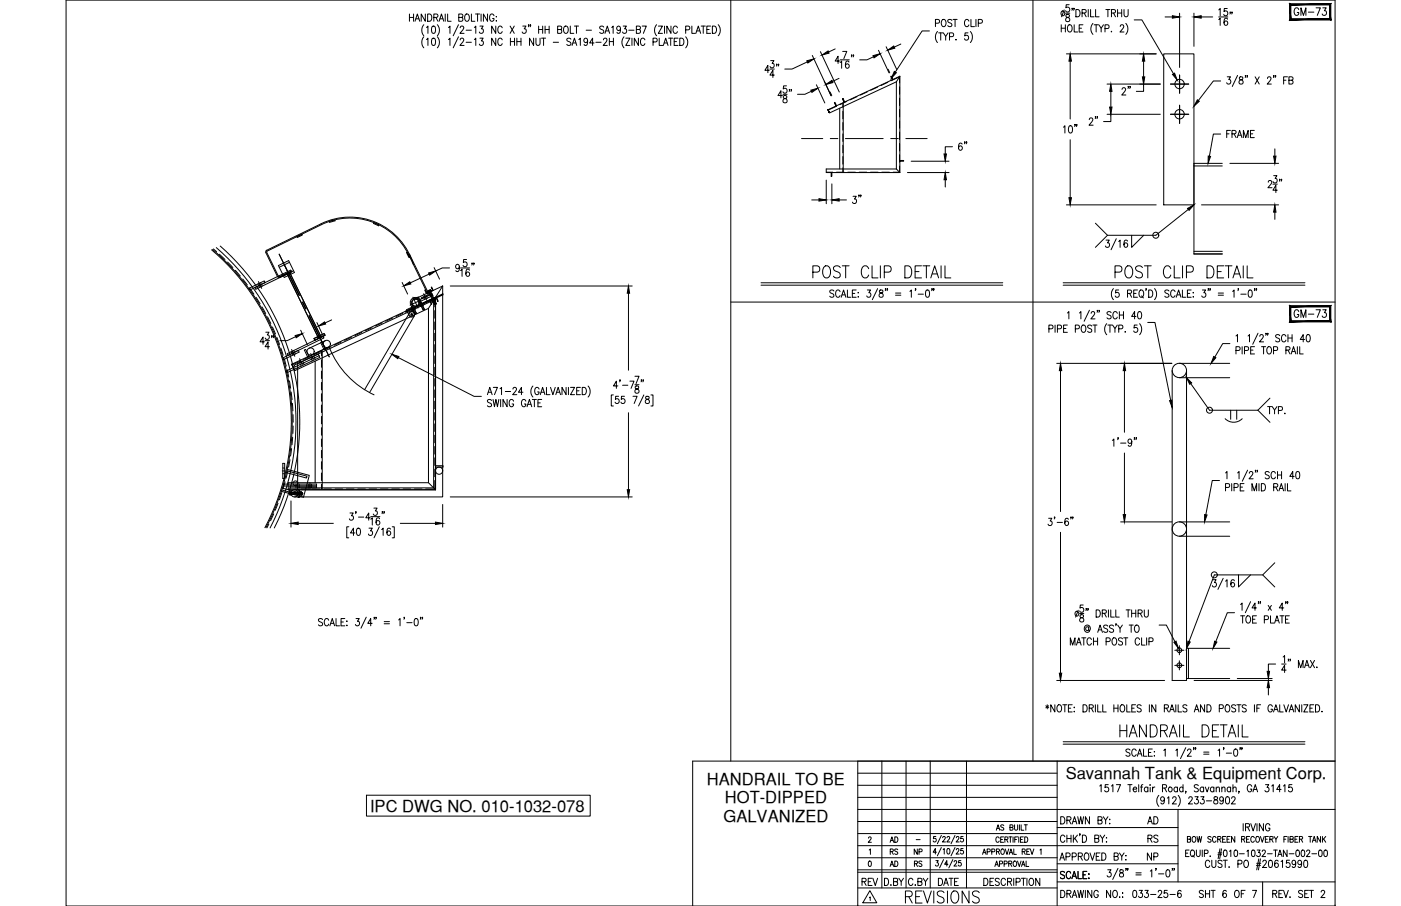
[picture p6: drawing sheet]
<svg xmlns="http://www.w3.org/2000/svg" width="432mm" height="279mm" viewBox="0 0 432 279" stroke-linecap="round" stroke-linejoin="round" font-family="sans-serif">
<defs><g id="words">
<g font-size="7.5">
<text x="344.3" y="228.6">HANDRAIL DETAIL</text>
<text x="278.3" y="279.8">REVISIONS</text>
</g>
<g font-size="7.1">
<text x="249.8" y="86.8">POST CLIP DETAIL</text>
<text x="342.9" y="86.8">POST CLIP DETAIL</text>
</g>
<g font-size="5.7">
<text x="397.9" y="6">GM-73</text>
<text x="349.6" y="30.7" transform="rotate(-90 349.6 30.7)">2&quot;</text>
<text x="339.4" y="39.9" transform="rotate(-90 339.4 39.9)">2&quot;</text>
<text x="299.2" y="47.6" transform="rotate(-90 299.2 47.6)">6&quot;</text>
<text x="377.1" y="43.7">FRAME</text>
<text x="261.8" y="63.9">3&quot;</text>
<text x="397.9" y="99.1">GM-73</text>
<text x="352.8" y="255.4">AD</text>
<text x="264.9" y="274.5">REV</text>
<text x="288.2" y="274.5">DATE</text>
</g>
<g font-size="5.3">
<text x="352.8" y="261.1">RS</text>
<text x="352.8" y="266.3">NP</text>
<text x="348.2" y="278">033-25-6</text>
<text x="368.7" y="278">SHT 6 OF 7</text>
</g>
<g font-size="5.1">
<text x="217.8" y="242.1">HANDRAIL TO BE</text>
<text x="328.5" y="240.3">Savannah Tank &amp; Equipment Corp.</text>
<text x="114" y="250.3">IPC DWG NO. 010-1032-078</text>
<text x="223.4" y="247.8">HOT-DIPPED</text>
<text x="223" y="253.3">GALVANIZED</text>
</g>
<g font-size="4.9">
<text x="273.4" y="261.1">AD</text>
<text x="273.4" y="268.5">AD</text>
<text x="280.8" y="268.5">RS</text>
</g>
<g font-size="4.4">
<text x="273.4" y="264.6">RS</text>
<text x="280.8" y="264.6">NP</text>
</g>
<text font-size="2.6" x="281.5" y="260">-</text>
</g></defs>
<!-- layer: 0 -->
<g fill="none" stroke="#000" stroke-width=".31">
<path d="M20.4 0h391.1v279.4h-391.1zM225.2 0v234.7M318.4 0v234.7M225.2 93.2h186.3M264.4 234.7v44.7M264.4 238.4h61.4M271.8 234.7v39.1M279.3 234.7v39.1M286.7 234.7v39.1M297.9 234.7v39.1M325.8 234.7v44.7M411.5 234.7h-198v44.7"/>
<path d="M264.4 249.6h147.1M264.4 257.1h61.4M264.4 253.3h61.4M264.4 245.9h61.4M264.4 242.2h61.4M325.8 255.2h37.3M363.1 249.6v22.4M264.4 268.2h61.4M264.4 273.8h61.4M264.4 269h61.4M264.4 260.8h98.7M264.4 264.5h61.4"/>
<path d="M325.8 272h85.7M325.8 266.4h37.3"/>
</g>
<!-- layer: TEXT -->
<g fill="none" stroke="#000" stroke-width=".31">
<path d="M126.2 4.3v2.3M126.2 5.4h1.3M127.5 4.3v2.3M127.9 6.6l.7-2.3 .8 2.3M128.2 5.8h.9M130.6 7.6a2.64 2.64 0 0 0 0 3.4M130.6 11.3a2.64 2.64 0 0 0 0 3.5M131.1 4.3v2.3l-1.3-2.3v2.3M131.4 8.5l.5-.5v2.3M131.4 12.2l.5-.4v2.2M131.8 4.3a1.13 1.13 0 0 1 1.3 1.1 1.13 1.13 0 0 1-1.3 1.2zM133.2 8.1l.5-.1a1.44 1.44 0 0 1 0 2.3h-.2a1.65 1.65 0 0 1-.3-2.2z"/>
<path d="M133.2 11.9l.5-.1a1.44 1.44 0 0 1 0 2.2h-.2a1.65 1.65 0 0 1-.3-2.1zM133.7 5.4l1.1-.1 .2-.3-.2-.6-1.1-.1v2.3M134.3 5.4l.7 1.2M134.8 7.6a2.57 2.57 0 0 1 0 3.4M134.8 11.3a2.57 2.57 0 0 1 0 3.5M135.3 6.6l.8-2.3 .7 2.3M135.6 5.8h.9M137.2 4.3v2.3M138 4.3v2.3h1M138.2 8.5l.5-.5v2.3M138.2 12.2l.5-.4v2.2M141.3 7.6l-1.6 3.4"/>
<path d="M141.3 11.3l-1.6 3.5M141.4 5.4l1.1-.1 .1-.8-1.2-.2v2.3l1.2-.2 .1-.6-.5-.4M141.8 8.6l.4-.6h.4l.3 .5-.2 .7-.9 1.1h1.2M141.8 12.3l.4-.5h.4l.3 .4-.2 .7-.9 1.1h1.2M143.6 4.4l.1-.1a1.14 1.14 0 0 1 1 1.1 1.14 1.14 0 0 1-1 1.2 1.46 1.46 0 0 1-.1-2.2zM143.7 9.3h1.6M143.7 13h1.6M145.3 4.3v2.3h1.1M146.2 8.5l.4-.5v2.3M146.2 12.2l.4-.4v2.2M146.6 4.3h1.2M147.2 4.3v2.3"/>
<path d="M147.9 8h1l-.5 .9a.69 .69 0 0 1 .5 1.1 .69 .69 0 0 1-1.2-.1M147.9 11.8h1l-.5 .8a.69 .69 0 0 1 .5 1.1 .69 .69 0 0 1-1.2-.1M148.3 4.3v2.3M150.3 4.3v2.3l-1.3-2.3v2.3M152.3 4.8a.7 .7 0 0 0-.9-.5 .7 .7 0 0 0-.5 .9v.5a.7 .7 0 0 0 .7 .9 .7 .7 0 0 0 .7-.9h-.5M152.8 8v2.3l-1.3-2.3v2.3M152.8 11.8v2.2l-1.3-2.2v2.2M153 5.1v.2zM153 6.4v.2zM154.8 8.6a.7 .7 0 0 0-.8-.6 .7 .7 0 0 0-.6 .9v.5a.7 .7 0 0 0 .5 .9 .7 .7 0 0 0 .9-.5M154.8 12.3a.7 .7 0 0 0-.8-.5 .7 .7 0 0 0-.6 .8v.5a.7 .7 0 0 0 .5 .9 .7 .7 0 0 0 .9-.5M157.2 8l1.3 2.3"/>
<path d="M157.3 11.8v2.2M157.3 12.8h1.3M158.5 8l-1.3 2.3M158.6 11.8v2.2M159.3 12.8h1.3M159.3 11.8v2.2M160.6 11.8v2.2M161.1 8h1l-.5 .9a.69 .69 0 0 1 .5 1.1 .69 .69 0 0 1-1.2-.1M163 7.7h-.2h.2l-.2 .6M163.6 7.7h-.2h.2l-.2 .6M164.5 11.8v2.2l-1.3-2.2v2.2M165.2 11.8v1.6l.5 .6 .7-.3 .1-1.9"/>
<path d="M166 8v2.3M166 9.1h1.3M166.9 11.8h1.3M167.3 8v2.3M167.5 11.8v2.2M168 9.1h1.2M168 8v2.3M169.2 8v2.3M170.5 13h1.6M171.9 9.1l1.1-.1 .1-.7-1.2-.3v2.3l1.2-.2v-.6l-.4-.4M174.1 8.1l.1-.1a1.14 1.14 0 0 1 1 1.2 1.14 1.14 0 0 1-1 1.1 1.44 1.44 0 0 1-.1-2.2zM175.8 8v2.3h1"/>
<path d="M176 12.1l-.5-.3-.8 .3 .2 .5 1 .5 .1 .6-.5 .3-.8-.3M176.3 14l.7-2.2 .8 2.2M176.6 13.3h.9M177 8h1.3M177.7 8v2.3M178.4 12.2l.5-.4v2.2M180.7 9.3h1.6M181.1 12.5a.64 .64 0 0 1-1 .5 .64 .64 0 0 1 .1-1.1l.3-.1a1.3 1.3 0 0 1 .1 2.2l-.6-.3M183.1 13.3h-1.4l.9-1.5v2.2M183.6 13h1.7M186 12.3l.4-.5 .5 .1 .2 .3-.3 .7-.9 1.1h1.3M186.1 8.4l-.5-.4-.8 .4 .2 .5 1 .5 .1 .6-.5 .3-.8-.3"/>
<path d="M186.5 10.3l.7-2.3 .7 2.3M186.7 9.5h.9M187.8 12.8h1.3M187.8 11.8v2.2M188.5 8.5l.5-.5v2.3M189.1 11.8v2.2M191.2 8.8a.6 .6 0 0 1-.6 .6 .6 .6 0 0 1-.5-.7l.5-.7a1.23 1.23 0 0 1 .7 1.2 1.23 1.23 0 0 1-.8 1.1l-.3-.3M192.1 8h1l-.6 .9a.69 .69 0 0 1 .6 1.1 .69 .69 0 0 1-1.2-.1M192.3 11.3a2.57 2.57 0 0 0 0 3.5M192.9 11.8h1.2l-1.2 2.2h1.2M193.8 9.3h1.6M194.8 11.8v2.2"/>
<path d="M196.1 9.1l1.1-.1 .2-.3-.2-.6-1.1-.1v2.3l1.2-.2 .1-.6-.5-.4M196.8 11.8v2.2l-1.3-2.2v2.2M197.9 8h1.3l-.9 2.3M198.8 12.3a.7 .7 0 0 0-.9-.5 .7 .7 0 0 0-.5 .8v.5a.7 .7 0 0 0 .5 .9 .7 .7 0 0 0 .9-.5M201.3 12.9l1.1-.1 .1-.3-.1-.6-1.1-.1v2.2M202.4 7.6a2.57 2.57 0 0 0 0 3.4M202.9 8h1.3l-1.3 2.3h1.3M203.2 11.8v2.2h1.1M204.4 14l.8-2.2 .7 2.2M204.7 13.3h.9M204.8 8v2.3M206.1 11.8h1.2"/>
<path d="M206.7 11.8v2.2M206.8 8v2.3l-1.3-2.3v2.3M207.8 12.8h.7M208.8 8.6a.7 .7 0 0 0-.8-.5 .7 .7 0 0 0-.6 .8v.5a.7 .7 0 0 0 .5 .9 .7 .7 0 0 0 .9-.5M209 11.8h-1.2v2.2h1.2M209.5 11.8a1.13 1.13 0 0 1 1.3 1.1 1.13 1.13 0 0 1-1.3 1.1zM211.3 9.2l1.1-.1 .2-.3-.2-.7-1.1-.1v2.3M211.3 11.3a2.57 2.57 0 0 1 0 3.5M213.2 8v2.3h1.1M214.5 10.3l.7-2.3 .7 2.3M214.8 9.5h.9M216.1 8h1.3"/>
<path d="M216.7 8v2.3M217.8 9.1h.8M219 8h-1.2v2.3h1.2M219.6 8a1.13 1.13 0 0 1 1.3 1.2 1.13 1.13 0 0 1-1.3 1.1zM221.4 7.6a2.57 2.57 0 0 1 0 3.4M267.7 258.5l.2-.4 .6 .3-.9 1.4h1M288.4 258h-.6l-.1 .7a.52 .52 0 0 1 .7 0 .52 .52 0 0 1 0 .8 .52 .52 0 0 1-.8-.2M290.1 257.6l-1.2 2.6M290.5 258.4l.3-.4 .6 .3-.9 1.4h.9M291.9 258.4l.3-.4 .5 .3-.9 1.4h1M294.3 257.6l-1.2 2.6M294.7 258.4l.3-.4 .6 .3-.9 1.4h.9"/>
<path d="M296.8 258h-.6l-.1 .7a.52 .52 0 0 1 .8 0 .52 .52 0 0 1-.1 .8 .52 .52 0 0 1-.8-.2M307.1 256l.5-1.6 .5 1.6M307.3 255.5h.7M308 258.5a.52 .52 0 0 0-.7-.4 .52 .52 0 0 0-.4 .6v.4a.52 .52 0 0 0 .4 .7 .52 .52 0 0 0 .7-.4M308.4 258.9h.6M309.3 258.1h-.9v1.7h.9M309.4 254.6l-.4-.2-.6 .2 .2 .4 .6 .3 .2 .5-.4 .2-.6-.2M309.7 258.9l.8-.1v-.6l-.8-.1v1.7M310.2 258.9l.5 .9M310.9 258.1h1M311.3 255.2l.8-.1v-.7h-.8v1.6l.8-.1 .1-.4-.3-.3M311.4 258.1v1.7"/>
<path d="M312.2 258.1v1.7M312.7 254.4v1.2l.4 .4 .5-.2v-1.4M312.8 258.9h.5M313.6 258.1h-.8v1.7M314 258.1v1.7M314.2 254.4v1.6M314.5 258.9h.6M314.7 254.4v1.6h.9M315.4 258.1h-.9v1.7h.9M315.7 254.4h.9M315.8 258.1a.84 .84 0 0 1 1 .8 .84 .84 0 0 1-1 .9zM316.2 254.4v1.6"/>
<path d="M326.9 251.9a1.13 1.13 0 0 1 1.3 1.1 1.13 1.13 0 0 1-1.3 1.1zM328.2 258.1a.7 .7 0 0 0-.8-.6 .7 .7 0 0 0-.6 .9v.5a.7 .7 0 0 0 .6 .9 .7 .7 0 0 0 .8-.6M328.8 252.9l1.1-.1 .2-.3-.2-.5-1.1-.1v2.2M328.8 257.5v2.3M328.8 258.6h1.3M329.5 252.9l.6 1.2M330.1 257.5v2.3M330.5 254.1l.7-2.2 .7 2.2M330.7 253.4h.9M330.8 257.5v2.3M331.3 258.5l.8 1.3M332.1 257.5l-1.3 1.5"/>
<path d="M332.2 251.9l.4 2.2 .5-2.2 .4 2.2 .5-2.2M332.9 257.2h-.2h.2l-.2 .5M333.6 257.5a1.13 1.13 0 0 1 1.3 1.1 1.13 1.13 0 0 1-1.3 1.2zM335.8 251.9v2.2l-1.3-2.2v2.2M337.4 258.6l1.1-.1 .2-.3-.2-.6-1.1-.1v2.3l1.2-.3 .1-.5-.5-.4M338.4 252.9l1.1-.1 .2-.3-.2-.5-1.1-.1v2.2l1.2-.2 .1-.5-.5-.5M338.9 242.4l.5-.4v2.2M339 257.5l.8 1.1v1.2M340 251.9l.8 1v1.2M340.5 257.5l-.7 1.1M340.9 258.4h.2zM340.9 259.7h.2z"/>
<path d="M341.5 251.9l-.7 1M341.6 242h-.9l-.1 .9a.69 .69 0 0 1 1 .1 .69 .69 0 0 1-.1 1 .69 .69 0 0 1-1-.2M342 252.6v.2zM342 253.9v.2zM342.6 242.4l.4-.4v2.2M344.1 242h1.3l-1 2.2M347.6 242h1.3M348.3 242v2.2M349.3 243.4h1l-.1-.5a.63 .63 0 0 0-.8 .1 .63 .63 0 0 0 .1 .9 .63 .63 0 0 0 .8 0M351 242v2.2M351.5 242.7h.6M352.2 242l-.3 .1-.1 .3v1.8"/>
<path d="M353.8 243a.64 .64 0 0 0-.9 0 .64 .64 0 0 0 0 .9 .64 .64 0 0 0 .9 0M353.8 242.7v1.5M354.5 242v.2zM354.5 242.8v1.4M355.2 242.7v1.5M355.9 242.7l-.4 .1-.3 .6M357.2 245.3a2.57 2.57 0 0 0 0 3.4M358.3 243l1.1-.1 .1-.7-1.2-.2v2.2M358.9 246.4a.6 .6 0 0 1-.7 .7 .6 .6 0 0 1-.5-.8l.5-.6a1.21 1.21 0 0 1 .7 1.1 1.21 1.21 0 0 1-.7 1.1l-.4-.3M358.9 243l.7 1.2M359.8 246.1l.4-.4v2.2M361.4 246.2l.4-.5h.3l.4 .4-.3 .8-.9 1h1.3"/>
<path d="M362.9 243a.69 .69 0 0 0-1.2 .3 .69 .69 0 0 0 .8 .9l.4-.3M362.9 242.7v1.5M363.1 245.3a2.57 2.57 0 0 1 0 3.4M364.6 243a.69 .69 0 0 0-1.1 .3 .69 .69 0 0 0 .8 .9l.3-.3M364.6 242v2.2M365.5 244.1h-.1h.1l-.1 .5M366 258.8l.8-.1v-.7h-.8v1.7l.9-.1v-.6l-.3-.2M366.4 246.2l.4-.5h.3l.4 .4-.3 .8-.9 1h1.3M367.7 258h.1a.85 .85 0 0 1 .8 .9 .85 .85 0 0 1-.9 .8l-.3-.6zM368.3 245.7h1l-.6 .8a.68 .68 0 0 1 .6 1.1 .68 .68 0 0 1-1.2-.1M368.9 258l.4 1.7 .4-1.7 .3 1.7 .4-1.7M369.3 242.3l-.4-.3-.8 .3 .1 .5 .9 .4 .2 .4v.3l-.4 .3-.8-.3"/>
<path d="M370.1 245.7h1l-.6 .8a.68 .68 0 0 1 .6 1.1 .68 .68 0 0 1-1.2-.1M371 243a.64 .64 0 0 0-.9 0 .64 .64 0 0 0 0 .9 .64 .64 0 0 0 .9 0M371 242.7v1.5M371.5 242.7l.5 1.5 .6-1.5M371.8 247h1.6M373.3 258.2l-.4-.2-.6 .2 .1 .4 .9 .6-.4 .5-.6-.2M374.1 243a.69 .69 0 0 0-1.1 .3 .69 .69 0 0 0 .8 .9l.3-.3M374.1 242.7v1.5M374.3 245.8v.6a.88 .88 0 0 1 .9 .4 .88 .88 0 0 1 0 1l-.3 .1a.72 .72 0 0 1-.9-.7 .72 .72 0 0 1 1-.7l.3-.5a.66 .66 0 0 0-1-.2zM374.8 258.4a.56 .56 0 0 0-.7-.4 .56 .56 0 0 0-.4 .6v.5a.56 .56 0 0 0 .4 .6 .56 .56 0 0 0 .7-.4M374.8 243.1l.5-.4 .5 .1v1.4M374.8 242.7v1.5"/>
<path d="M375.3 258.8l.9-.1v-.7h-.9v1.7M375.8 258.8l.5 .9M376.6 243.1l.4-.4 .5 .1 .1 1.4M376.6 242.7v1.5M376.8 258.8h.6M377.1 246.4a.64 .64 0 0 1-1 .5 .64 .64 0 0 1 .1-1.1l.2-.1a1.21 1.21 0 0 1 .7 1.1 1.21 1.21 0 0 1-.8 1.1l-.3-.3M377.8 258h-1v1.7h1M378 245.8l.4-.1a1.38 1.38 0 0 1 0 2.2h-.2a1.56 1.56 0 0 1-.2-2.1zM378.2 258.8h.6M379.1 258h-.9v1.7h.9M379.3 243a.69 .69 0 0 0-1.2 .3 .69 .69 0 0 0 .8 .9l.4-.3M379.3 242.7v1.5"/>
<path d="M379.6 246.2l.4-.5 .5 .1 .2 .3-.3 .8-.9 1h1.3M380 243.1l.4-.4 .5 .1 .1 1.4M380 242v2.2M380.6 258v1.7l-1-1.7v1.7M381.9 244.1h-.2h.2l-.2 .5M382.7 258.8l.8-.1 .1-.6-.9-.1v1.7M383.2 254v2.2M383.2 258.8l.5 .9M383.9 255.1l1.1-.1 .1-.8-1.2-.2v2.2M384.2 258.8h.6M384.5 255.1l.6 1.1M385.1 258h-.9v1.7h.9"/>
<path d="M385.5 254l.7 2.2 .8-2.2M385.8 242.5a.71 .71 0 0 0-.8-.5 .71 .71 0 0 0-.6 .8v.6a.71 .71 0 0 0 .7 .8 .71 .71 0 0 0 .7-.8h-.5M386.2 244.2l.7-2.2 .7 2.2M386.4 243.5h.9M386.6 258.4a.55 .55 0 0 0-.7-.4 .55 .55 0 0 0-.4 .6v.5a.55 .55 0 0 0 .4 .6 .55 .55 0 0 0 .7-.4M387.3 258h.2a.9 .9 0 0 1 .7 .8 .9 .9 0 0 1-.7 .9 1.16 1.16 0 0 1-.2-1.7zM387.4 254v2.2M388.5 258l.5 1.7 .6-1.7M389.4 254v2.2l-1.3-2.2v2.2M390 258.8h.6M390 242h1l-.5 .8a.67 .67 0 0 1 .5 1.1 .67 .67 0 0 1-1.1-.1M390.9 258h-.9v1.7h.9"/>
<path d="M391.4 258.8l.8-.1v-.7h-.8v1.7M391.4 254.5a.7 .7 0 0 0-.8-.5 .7 .7 0 0 0-.6 .8v.6a.7 .7 0 0 0 .7 .9 .7 .7 0 0 0 .7-.9h-.5M391.9 258.8l.5 .9M391.9 242.4l.5-.4v2.2M392.7 258l.6 .8v.9M393.8 258l-.5 .8M394.8 243.5h-1.3l.9-1.5v2.2M395.6 242.4l.4-.4v2.2M395.7 258.8h.6M396.6 258h-.9v1.7M397 258v1.7M397.6 258.8l.9-.1v-.7h-.9v1.7l.9-.1 .1-.5-.3-.3"/>
<path d="M398.2 242h-.9l-.1 .9a.7 .7 0 0 1 1 0 .7 .7 0 0 1-.1 1.1 .7 .7 0 0 1-1-.2M399.1 258.8h.6M400.1 258h-1v1.7h1M400.5 258.8l.9-.1v-.7h-.9v1.7M401 258.8l.5 .9M403.3 258h1M403.8 258v1.7M404.5 259.7l.5-1.7 .6 1.7M404.7 259.1h.7M407 258v1.7l-1-1.7v1.7M407.6 258v1.7M407.9 258.7l.7 1"/>
<path d="M408.6 258l-1 1.1M267.8 265.6l.2-.1a.91 .91 0 0 1 .6 .9 .91 .91 0 0 1-.6 .8l-.4-.7zM267.9 262.1l.4-.3v1.7M268 276.8l.2-.2v1.1M268.1 274.7l2.1 3.7h-4.3zM272.6 270.8a1.12 1.12 0 0 1 1.3 1.2 1.12 1.12 0 0 1-1.3 1.1zM274.5 273h.2zM275.4 271.9l1.1-.1 .1-.7-1.2-.3v2.3l1.2-.2 .1-.6-.5-.4M277 270.8l.7 1.1v1.2M278.5 270.8l-.8 1.1M281.4 271.4a.71 .71 0 0 0-.9-.5 .71 .71 0 0 0-.5 .8v.5a.71 .71 0 0 0 .5 .9 .71 .71 0 0 0 .9-.6M282.9 271.9l1.1-.1 .1-.7-1.2-.3v2.3l1.2-.2 .1-.6-.5-.4"/>
<path d="M284.5 270.8l.7 1.1v1.2M286 270.8l-.8 1.1M288.4 265.4h.8l-.4 .6a.51 .51 0 0 1 .4 .8 .51 .51 0 0 1-.9 0M288.6 262.8h-1l.7-1.1v1.7M290.1 261.4l-1.2 2.5M290.7 262l.3-.3v1.7M290.8 265.1l-1.2 2.6M292 261.8l.2-.1a.92 .92 0 0 1 .6 .8 .92 .92 0 0 1-.6 .9l-.4-.7zM292.2 266.5h-1.1l.7-1.1v1.7M293.7 265.1l-1.3 2.6M294.1 265.8l.2-.4 .6 .3-.9 1.4h.9M294.3 261.4l-1.2 2.5"/>
<path d="M294.7 262.1l.3-.4 .6 .3-.9 1.4h.9M296.2 265.4h-.7l-.1 .7a.52 .52 0 0 1 .8 0 .52 .52 0 0 1-.1 .8 .52 .52 0 0 1-.7-.1M296.8 261.7h-.6l-.1 .7a.52 .52 0 0 1 .8 0 .52 .52 0 0 1-.1 .8 .52 .52 0 0 1-.8-.2M302.8 263.5l.6-1.7 .5 1.7M303 262.9h.7M303.2 270.8a1.13 1.13 0 0 1 1.3 1.2 1.13 1.13 0 0 1-1.3 1.1zM304.2 262.7l.9-.1v-.7l-.9-.1v1.7M305.1 271.9h.7M305.7 262.7l.8-.1v-.7l-.8-.1v1.7M306.3 270.8h-1.2v2.3h1.2M306.6 267.2l.6-1.7 .5 1.7M306.8 266.7h.7"/>
<path d="M307.1 262.6l.8-.1v-.6l-.8-.1v1.7M307.6 262.6l.5 .9M308 271.2l-.4-.4-.9 .4 .2 .5 .9 .4 .2 .3v.4l-.4 .3-.9-.3M308.1 266.4l.8-.1v-.6l-.8-.2v1.7M308.6 262l.3-.2a.8 .8 0 0 1 .7 .9 .8 .8 0 0 1-.9 .7l-.2-.6zM309.5 266.4l.8-.1 .1-.6-.9-.2v1.7M309.8 261.8l.6 1.7 .5-1.7M309.9 271.4a.7 .7 0 0 0-.8-.5 .7 .7 0 0 0-.6 .8v.5a.7 .7 0 0 0 .6 .9 .7 .7 0 0 0 .8-.6M310.5 271.9l1.1-.1 .1-.7-1.2-.3v2.3M310.9 266.3h.8l.1-.6-.9-.2v1.7M311 263.5l.6-1.7 .5 1.7M311.2 271.9l.6 1.2"/>
<path d="M311.2 262.9h.7M311.4 266.3l.4 .9M312.4 270.8v2.3M312.5 261.8v1.7h.8M312.5 265.6l.2-.1a.8 .8 0 0 1 .7 .9 .8 .8 0 0 1-.9 .7l-.2-.5zM313.2 272l1-.1 .1-.8-1.1-.3v2.3M313.6 265.5l.6 1.7 .5-1.7M314.8 270.8h1.3M314.8 267.2l.6-1.7 .5 1.7M315 262.6l.8-.1v-.6l-.8-.1v1.7M315 266.7h.7M315.4 270.8v2.3"/>
<path d="M315.5 262.6l.5 .9M316.3 265.5v1.7h.8M316.5 262.6h.5M316.5 270.8v2.3M317.4 261.8h-.9v1.7h.9M317.5 271l.2-.2a1.13 1.13 0 0 1 .9 1.2 1.13 1.13 0 0 1-.9 1.1 1.41 1.41 0 0 1-.2-2.1zM317.5 261.8l.6 1.7 .5-1.7M320.5 270.8v2.3l-1.3-2.3v2.3M320.5 262.1l.4-.3v1.7M326.6 265.3l.8-2.3 .7 2.3M326.9 274.6a1.13 1.13 0 0 1 1.3 1.1 1.13 1.13 0 0 1-1.3 1.1zM326.9 264.5h.9"/>
<path d="M328.1 269l-.5-.3-.8 .3 .2 .6 1 .5 .1 .6-.5 .3-.8-.3M328.5 264.2l1.1-.1 .1-.9-1.2-.2v2.3M328.8 275.6l1.1-.1 .2-.3-.2-.5-1.1-.1v2.2M329.5 275.6l.6 1.2M330 269.3a.7 .7 0 0 0-.8-.6 .7 .7 0 0 0-.6 .9v.5a.7 .7 0 0 0 .5 .9 .7 .7 0 0 0 .9-.6M330.3 271l.8-2.3 .7 2.3M330.5 264.2l1-.1 .2-.3-.2-.7-1-.1v2.3M330.5 276.8l.7-2.2 .7 2.2M330.6 270.2h.9M330.7 276.1h.9M332.2 274.6l.4 2.2 .5-2.2 .4 2.2 .5-2.2M332.3 268.7v2.3h1"/>
<path d="M332.3 264.1l1.1-.1 .2-.3-.2-.6-1.1-.1v2.3M333 264.1l.6 1.2M333.8 269.8h.7M334.5 263.1l.2-.1a1.14 1.14 0 0 1 .9 1.2 1.14 1.14 0 0 1-.9 1.1 1.43 1.43 0 0 1-.2-2.2zM334.5 274.6v2.2M335 268.7h-1.2v2.3h1.2M335.6 269.5v.2zM335.6 270.8v.2zM336 263l.7 2.3 .7-2.3M336.5 274.6v2.2l-1.3-2.2v2.2M337.9 264.1h.7M338.5 275.1a.7 .7 0 0 0-.8-.5 .7 .7 0 0 0-.6 .8v.5a.7 .7 0 0 0 .7 .9 .7 .7 0 0 0 .7-.9h-.4"/>
<path d="M339 263h-1.1v2.3h1.1M339.6 263a1.13 1.13 0 0 1 1.3 1.2 1.13 1.13 0 0 1-1.3 1.1zM341.4 268.2h1l-.5 .9a.68 .68 0 0 1 .5 1 .68 .68 0 0 1-1.2-.1M342.3 274.6v2.2l-1.3-2.2v2.2M343.3 274.7l.2-.1a1.13 1.13 0 0 1 .9 1.1 1.13 1.13 0 0 1-.9 1.1 1.43 1.43 0 0 1-.2-2.1zM343.4 264.1l1.1-.1 .2-.3-.2-.6-1.1-.1v2.3l1.2-.2 .1-.6-.5-.4M344.6 267.8l-1.7 3.4M345 263l.7 1.1v1.2M345.1 276.6v.2zM345.2 268.3v.7a.89 .89 0 0 1 .9 .3 .89 .89 0 0 1 0 1 .72 .72 0 0 1-1.1-.4 .72 .72 0 0 1 .9-.8l.3-.6a.66 .66 0 0 0-1-.2zM346 275.3v.2zM346 276.6v.2z"/>
<path d="M346.5 263l-.8 1.1M347 263.8v.2zM347 265.1v.2zM347.1 267.9h-.2h.2l-.2 .5M347.7 267.9h-.2h.2l-.2 .5M350.1 269.2h1.6M350.1 269.8h1.6M354.5 268.6l.5-.4v2.2M356.3 267.9h-.1h.1l-.1 .5M357.1 269.5h1.6M359.6 268.3l.4-.1a1.38 1.38 0 0 1 0 2.2h-.1a1.56 1.56 0 0 1-.3-2.1zM361.4 267.9h-.2h.2l-.2 .5"/>
<path d="M362 267.9h-.2h.2l-.2 .5M365.4 263.1h.7M366.5 262.1h-1.1v2.1h1.1M367.2 262.2l.2-.1a1.02 1.02 0 0 1 .8 1.1 1.02 1.02 0 0 1-.8 1 1.3 1.3 0 0 1-.2-2zM367.6 263.8l.5 .6M368.7 262.1v1.5l.6 .6 .5-.3 .1-1.8M370.5 262.1v2.1M371.2 263.2l1-.1 .1-.3-.1-.6-1-.1v2.1M372.9 265.8a.7 .7 0 0 0-.9-.5 .7 .7 0 0 0-.5 .8v.6a.7 .7 0 0 0 .5 .8 .7 .7 0 0 0 .9-.5M373 264v.2zM373.5 265.3v1.6l.5 .6a.64 .64 0 0 0 .8-.6v-1.6M375.3 263.6h1.2"/>
<path d="M375.4 263h1.2M376 261.8l-.6 3M376.5 261.8l-.6 3M376.6 265.6l-.4-.3-.8 .3 .2 .5 1 .6v.5l-.4 .3-.8-.3M377 265.3h1.3M377.3 262.2l.4-.1a1.16 1.16 0 0 1-.2 2.1l-.2-.1-.2-.8zM377.6 265.3v2.2M378.8 267.3v.2zM378.9 262.5l.4-.4v2.1M380.6 262.2l.4-.1a1.15 1.15 0 0 1-.2 2.1l-.2-.1-.3-.8zM381.5 266.4l1.1-.1 .1-.8-1.2-.2v2.2M382 263.3h1.5"/>
<path d="M383.7 265.4l.2-.1a1.14 1.14 0 0 1 .9 1.1 1.14 1.14 0 0 1-.9 1.1 1.46 1.46 0 0 1-.2-2.1zM384.3 262.5l.4-.4v2.1M385.9 262.2l.4-.1a1.17 1.17 0 0 1-.1 2.1 1.46 1.46 0 0 1-.3-2zM387.2 266.9h1.3M387.3 266.2h1.3M387.5 262.1h.9l-.5 .8a.61 .61 0 0 1 .5 1 .61 .61 0 0 1-1.1-.1M388 264.9l-.7 3.4M388.5 264.9l-.6 3.4M389 262.6l.2-.4 .5-.1 .3 .6-1.1 1.5h1.2M389.2 265.8l.4-.5h.4l.3 .4-.3 .7-.9 1.1h1.3M390.7 263.3h1.4M391.2 265.4l.5-.1a1.44 1.44 0 0 1 0 2.2h-.2a1.65 1.65 0 0 1-.3-2.1z"/>
<path d="M392.3 275.6l1-.1 .1-.7-1.1-.2v2.2M392.5 262.1h1.2M392.9 275.6l.6 1.2M393.1 262.1v2.1M393.8 264.2l.7-2.1 .6 2.1M393.9 265.6l-.5-.3a1.29 1.29 0 0 0 .1 2.2 .65 .65 0 0 0 .5-.9 .65 .65 0 0 0-1.1-.2l-.1 .4M394.1 263.5h.8M394.2 275.6h.7M394.8 265.7l.5-.4v2.2M395.3 274.6h-1.1v2.2h1.1M395.6 274.6l.7 2.2 .8-2.2M396.7 262.1v2.1l-1.2-2.1v2.1"/>
<path d="M397.3 263.3h1.5M397.4 265.3h-.8l-.1 .9a.7 .7 0 0 1 1 .1 .7 .7 0 0 1-.1 1 .7 .7 0 0 1-1-.2M397.6 276.6v.2zM399.4 266a.64 .64 0 0 1-1.1 .5 .64 .64 0 0 1 .1-1.1l.3-.1a1.23 1.23 0 0 1 .7 1.1 1.23 1.23 0 0 1-.8 1.1l-.3-.3M399.6 262.2l.4-.1a1.16 1.16 0 0 1-.1 2.1l-.3-.1-.2-.8zM401.2 266a.6 .6 0 0 1-.9 .5 .6 .6 0 0 1-.2-.9 .6 .6 0 0 1 1 0l.1 .4a1.08 1.08 0 0 1-.8 1.5l-.3-.3M401.2 262.2l.4-.1a1.15 1.15 0 0 1-.1 2.1l-.3-.1-.2-.8zM401.5 274.9l-.5-.3-.8 .3 .2 .5 .9 .4 .2 .4v.3l-.5 .3-.8-.3M402.1 265.4l.4-.1a1.44 1.44 0 0 1 0 2.2h-.2a1.65 1.65 0 0 1-.2-2.1zM402.1 275.6h.7M402.7 262.6l.2-.4 .5-.1 .3 .6-1.1 1.5h1.2M403.3 274.6h-1.2v2.2h1.2"/>
<path d="M403.6 274.6h1.2M404.2 274.6v2.2M404.3 263.3h1.5M406.6 262.2l.4-.1a1.17 1.17 0 0 1-.1 2.1 1.46 1.46 0 0 1-.3-2zM407.2 275.1l.3-.5h.4l.4 .4-.3 .7-.9 1.1h1.3M408.2 262.2l.4-.1a1.17 1.17 0 0 1-.1 2.1 1.46 1.46 0 0 1-.3-2z"/>
<circle cx="360.7" cy="243.4" r=".69"/>
</g>
<!-- layer: SHOP TAG -->
<path d="M264.4 279.4h.1M411.5 279.4h.1" fill="none" stroke="#000" stroke-width=".31"/>
<!-- layer: DIM -->
<g fill="none" stroke="#000" stroke-width=".31">
<path d="M237.5 18.7h1l-.5 .8a.68 .68 0 0 1 .5 1.1 .68 .68 0 0 1-1.2-.1M239.5 19.9h-.2h.2l-.2 .5M240 19.9h-.2h.2l-.2 .5M248.8 19.1l-4.7 2.2h-2.2M250.4 17.1l5.8 12.4-2.2-4.5M252.9 15.9l5.8 12.5M257.4 15.1l-2 .9M258.8 18.8h-1.4l.9-1.5v2.3M258.9 19.3l.5-.5v2.3M258.9 18.5h2.8M259.7 15.9h1.3l-.9 2.2M261.7 19.2l-.6-.4a1.29 1.29 0 0 0 .1 2.3 .64 .64 0 0 0 .6-.6 .64 .64 0 0 0-.5-.7 .64 .64 0 0 0-.7 .5"/>
<path d="M262.6 17h-.2h.2l-.2 .5M263.1 17h-.2h.2l-.2 .5M269.2 17.5l-2 1h-2.2M270.8 15.5l3.2 7M273.1 14.4l3.3 7M277.6 13.6l-2 .9M286.4 9.5h-2.2l-8.3 12.7M288.3 7.2l1.1-.2 .2-.3-.2-.6-1.1-.1v2.2M288.9 9.7a2.57 2.57 0 0 0 0 3.4M289.3 10.1h1.3M289.9 10.1v2.3M290.5 6.1l.2-.1a1.13 1.13 0 0 1 .9 1.1 1.13 1.13 0 0 1-.9 1.1 1.41 1.41 0 0 1-.2-2.1z"/>
<path d="M290.7 10.1l.8 1.1v1.2M292.2 10.1l-.7 1.1M292.7 11.3l1-.1 .1-.8-1.1-.3v2.3M293.4 6.3l-.5-.3-.8 .3 .2 .5 1 .6-.1 .7-.6 .1-.5-.3M293.7 6h1.3M294.4 6v2.2M294.6 12.1v.3zM298.3 10.1h-.8l-.2 1a.7 .7 0 0 1 1.1 0 .7 .7 0 0 1-.1 1 .7 .7 0 0 1-1-.2M298.6 6.5a.7 .7 0 0 0-.8-.5 .7 .7 0 0 0-.5 .8v.6a.7 .7 0 0 0 .5 .8 .7 .7 0 0 0 .8-.5M299.1 9.7a2.57 2.57 0 0 1 0 3.4M299.3 6v2.2h1M300.8 6v2.2"/>
<path d="M301.5 7.2l1.1-.2 .2-.3-.2-.6-1.1-.1v2.2M327.1 7.6v2.3M327.1 8.7h1.3M328 3l-.8 2.2M328.4 7.6v2.3M328.4 4.1h1.3M328.6 4.6v.6a.89 .89 0 0 1 .9 .4 .89 .89 0 0 1 0 1 .72 .72 0 0 1-1.1-.5 .72 .72 0 0 1 1-.8l.2-.5a.66 .66 0 0 0-1-.2zM328.7 16.6h27.6M329.4 7.7l.1-.1a1.13 1.13 0 0 1 1 1.2 1.13 1.13 0 0 1-1 1.1 1.43 1.43 0 0 1-.1-2.2zM329.5 1.5h-.9l-.1 .9a.7 .7 0 0 1 1.1 0 .7 .7 0 0 1-.1 1.1 .7 .7 0 0 1-1.1-.2M329.8 18.9v17.8M330.5 2.6h-.2h.2l-.2 .6"/>
<path d="M331.1 2.6h-.2h.2l-.2 .6M331.1 7.6v2.3h1M331.6 2.9a1.13 1.13 0 0 1 1.3 1.2 1.13 1.13 0 0 1-1.3 1.1zM332.6 8.7h.7M333.5 4l1.1-.1 .2-.3-.2-.6-1.1-.1v2.3M333.8 7.6h-1.2v2.3h1.2M334.1 4l.7 1.2M335.4 2.9v2.3M336.1 2.9v2.3h1.1M336.8 7.2a2.55 2.55 0 0 0 0 3.4M337.2 7.6h1.3M337.7 2.9v2.3h1.1"/>
<path d="M337.8 7.6v2.3M338.7 7.6l.7 1.1v1.2M340.1 7.6l-.7 1.1M340.6 8.8l1.1-.1 .1-.3-.1-.7-1.1-.1v2.3M340.8 2.9h1.3M341.5 2.9v2.3M342.5 9.8h.1zM342.6 4l1-.1 .2-.3-.2-.6-1-.1v2.3M343.2 4l.6 1.2M344.4 2.9v2.3M344.4 4h1.3M345.3 8.2l.3-.6 .6 .1 .2 .4-.3 .7-.9 1.1h1.2"/>
<path d="M345.7 2.9v2.3M346.4 2.9v1.7l.6 .6 .6-.3 .1-2M347 7.2a2.55 2.55 0 0 1 0 3.4M349.6 6.1h2.3l9.8 16.7M352.5 18.9v4.8M359.1 5.2h2.2M363.6 4.1v16.7M368 4.1v10.2M370.2 5.2h3.6M375.6 3l.5-.4v2.2M375.6 6l.5-.4v2.2M375.6 5.2h2.8"/>
<path d="M378.2 2.6h-.9v1a.69 .69 0 0 1 1 0 .69 .69 0 0 1-.1 1 .69 .69 0 0 1-1-.2M378.3 5.9l-.5-.3a1.28 1.28 0 0 0 .1 2.2 .65 .65 0 0 0 .5-.9 .65 .65 0 0 0-1.1-.1v.3M379.2 3.8h-.1h.1l-.1 .5M379.8 3.8h-.2h.2l-.2 .5M237.1 21.7h-1.3l.9-1.5v2.2M237.3 21.3h1.4M238.7 23.2h-1.4l.9-1.5v2.2M241.2 29.5h-1.4l.9-1.5v2.2M241.3 29.1h1.3M241.5 29.6v.6a.89 .89 0 0 1 .9 .4 .89 .89 0 0 1 0 1l-.3 .1a.73 .73 0 0 1-.8-.7 .73 .73 0 0 1 .9-.7l.3-.5a.66 .66 0 0 0-1-.2zM242.4 26.5h-.9l-.1 1a.7 .7 0 0 1 1 0 .7 .7 0 0 1-.1 1 .7 .7 0 0 1-1-.2M243.4 27.7h-.2h.2l-.2 .5"/>
<path d="M243.9 27.7h-.1h.1l-.1 .5M250.1 28.2l-2 .9h-2.3M251.6 26.1l2.6 5.7M255.8 28.4l.5 1M258.6 24.2l-2 .9M273.7 21.4l.5 1M327.8 39.2l.4-.4v2.2M329.6 38.9l.4-.1a1.44 1.44 0 0 1 0 2.2h-.2a1.58 1.58 0 0 1-.2-2.1zM331.4 38.5h-.2h.2l-.2 .5M331.9 38.5h-.2h.2l-.2 .5M341.2 25.9h16.4M341.2 35.2h16.4"/>
<path d="M342.4 35.2v2.3h-2.3M342.4 28.2v4.8M352.5 25.9v2.3h-2.3M376.2 25h-2.2l-4.7 6M378.2 23.7h1l-.5 .8a.68 .68 0 0 1 .6 1.1 .68 .68 0 0 1-1.2-.1M381.4 23.3l-1.6 3.4M382.1 23.8v.6a.82 .82 0 0 1 .9 .5 .82 .82 0 0 1-.3 1 .73 .73 0 0 1-.9-.7 .73 .73 0 0 1 1-.7l.3-.5a.66 .66 0 0 0-1-.2zM384 23.4h-.2h.2l-.2 .5M384.5 23.4h-.2h.2l-.2 .5M386.8 23.7l1.3 2.2M388.1 23.7l-1.3 2.2M390.7 24.2l.3-.5 .6 .1 .1 .3-.2 .8-.9 1h1.2"/>
<path d="M392.6 23.4h-.1h.1l-.1 .5M393.2 23.4h-.2h.2l-.2 .5M395.6 24.7h.7M396.8 23.7h-1.2v2.2M397.3 24.7l1-.1 .1-.7-1.1-.2v2.2l1.1-.2 .1-.5-.4-.5M254.7 55.5v7.3M256.4 56.7v6.1M279.7 53.2h12.8M280.8 49.7h11.7M291.3 55.4v2.3M293.6 45.3h-2.3v2.2M329.8 43.1v17.9"/>
<path d="M376.2 41.3h-2.2l-1.3 6.9M379.1 50.4h15M390.9 56.2l.3-.5h.4l.4 .4-.3 .7-.9 1.1h1.2M392.3 56.8h1.4M392.6 54.2h1l-.6 .8a.68 .68 0 0 1 .6 1.1 .68 .68 0 0 1-1.2-.1M392.9 45.9v2.3M393.7 58.7h-1.4l.9-1.5v2.2M394.5 55.4h-.2h.2l-.2 .5M395 55.4h-.1h.1l-.1 .5M250.2 61.7h2.2M258.6 61.7h2.3M328.7 63.2h27.6"/>
<path d="M337.6 68.8l3.7 3.8M340.9 74h1l-.6 .9a.69 .69 0 0 1 .6 1 .69 .69 0 0 1-1.2 0M344 73.6l-1.6 3.4M344.8 74.5l.4-.5v2.3M347.5 74.4l-.6-.4a1.32 1.32 0 0 0 .1 2.3 .65 .65 0 0 0 .6-1 .65 .65 0 0 0-1.1-.1l-.1 .3M348.8 72.6v3.7l3.7-3.7M366.2 64.6l-10 8h-14.9l-3.7 3.7M370.3 63.2h23.8M392.9 65.4v2.2M97.7 99.5l2.1 4.4M102.2 98.7l-2 .9M124 87.1l1.6 3.6"/>
<path d="M132.3 84.5l-5.8 2.7M133.8 82.5l1.7 3.6M138.6 82.6h-2.3l-2 1M138.8 88.2h56.1M141.6 82.3a.64 .64 0 0 1-1 .4 .64 .64 0 0 1 .1-1.1l.2-.1a1.23 1.23 0 0 1 .7 1.2 1.23 1.23 0 0 1-.7 1.1l-.4-.4M141.9 83.4l.5-.4v2.2M141.9 82.6h2.9M143.8 80h-.9l-.1 1a.69 .69 0 0 1 1 0 .69 .69 0 0 1-.1 1 .69 .69 0 0 1-1-.2M144.7 83.3l-.6-.3a1.29 1.29 0 0 0 .1 2.2 .64 .64 0 0 0 .6-.6 .64 .64 0 0 0-.5-.6 .64 .64 0 0 0-.7 .5M145.6 81.2h-.2h.2l-.2 .5M146.1 81.2h-.2h.2l-.2 .5M193.7 90.4v23.8"/>
<path d="M234.5 87.9h74.6M234.5 87.2h74.6M257 89.7l-.4-.3-.9 .3 .2 .6 1 .5 .1 .6-.4 .3-.9-.3M258.9 90a.7 .7 0 0 0-.8-.6 .7 .7 0 0 0-.5 .9v.5a.7 .7 0 0 0 .5 .9 .7 .7 0 0 0 .8-.6M259.3 91.7l.7-2.3 .7 2.3M259.5 90.9h.9M261.2 89.4v2.3h1.1M262.7 90.5h.7M263.9 89.4h-1.2v2.3h1.2M264.5 90.2v.2zM264.5 91.5v.2zM267.3 89.4h1l-.5 .9a.68 .68 0 0 1 .5 1 .68 .68 0 0 1-1.2-.1"/>
<path d="M270.5 89l-1.6 3.4M271.1 89.5v.7a.91 .91 0 0 1 .9 .4 .91 .91 0 0 1 0 1 .73 .73 0 0 1-1.1-.5 .73 .73 0 0 1 .9-.8l.3-.6a.66 .66 0 0 0-1-.2zM273 89.1h-.2h.2l-.2 .5M273.6 89.1h-.2h.2l-.2 .5M276 90.4h1.6M276 91h1.6M280.4 89.9l.5-.5v2.3M282.3 89.1h-.2h.2l-.2 .5M283 90.7h1.6M285.5 89.5l.5-.1a1.44 1.44 0 0 1 0 2.3h-.2a1.64 1.64 0 0 1-.3-2.2zM287.3 89.1h-.2h.2l-.2 .5M287.9 89.1h-.2h.2l-.2 .5"/>
<path d="M327.7 87.9h74.5M327.7 87.2h74.5M329 96.5l.4-.4v2.2M332.7 96.5l.4-.4v2.2M335.8 95.7l-1.7 3.4M336.3 96.6l.4-.5h.3l.4 .4-.3 .8-.9 1h1.3M338.3 95.8h-.2h.2l-.2 .5M338.8 95.8h-.1h.1l-.1 .5M341.1 99.8a2.57 2.57 0 0 0 0 3.4M342.5 96.4l-.5-.3-.8 .3 .2 .5 1 .6 .1 .5a.74 .74 0 0 1-1.3 0M343.2 89a2.57 2.57 0 0 0 0 3.4M344.4 96.6a.7 .7 0 0 0-.9-.5 .7 .7 0 0 0-.5 .8v.6a.7 .7 0 0 0 .5 .8 .7 .7 0 0 0 .9-.5"/>
<path d="M344.8 89.4h-.9l-.1 1a.7 .7 0 0 1 1 0 .7 .7 0 0 1-.1 1 .7 .7 0 0 1-1-.2M345 96.1v2.2M345 97.2h1.3M346.3 96.1v2.2M347.5 90.5l1.1-.1 .2-.3-.2-.6-1.1-.1v2.3M348.1 90.5l.7 1.2M349.4 90.5h.7M350.1 97.6h-1.3l.9-1.5v2.2M350.6 89.4h-1.2v2.3h1.2M350.9 96.2l.4-.1a1.4 1.4 0 0 1 0 2.2h-.2a1.61 1.61 0 0 1-.2-2.1zM351.2 99.8a2.57 2.57 0 0 1 0 3.4M351.4 89.5l.2-.1a1.14 1.14 0 0 1 .9 1.2 1.14 1.14 0 0 1-.9 1.1 1.45 1.45 0 0 1-.2-2.2z"/>
<path d="M351.9 91.2l.5 .7M353.3 89.1h-.2h.2l-.2 .5M353.7 99.4h2.3l4.8 24.1M354 89.4a1.13 1.13 0 0 1 1.3 1.2 1.13 1.13 0 0 1-1.3 1.1zM355.8 89a2.57 2.57 0 0 1 0 3.4M360.3 89.7l-.5-.3-.8 .3 .2 .6 1 .5 .1 .6-.5 .3-.8-.3M362.2 90a.7 .7 0 0 0-.9-.6 .7 .7 0 0 0-.5 .9v.5a.7 .7 0 0 0 .5 .9 .7 .7 0 0 0 .9-.6M362.5 91.7l.8-2.3 .7 2.3M362.8 90.9h.9M364.4 89.4v2.3h1.1M366 90.5h.7M367.1 89.4h-1.1v2.3h1.1"/>
<path d="M367.8 90.2v.2zM367.8 91.5v.2zM370.6 89.4h1l-.6 .9a.69 .69 0 0 1 .6 1 .69 .69 0 0 1-1.2-.1M372.5 89.1h-.2h.2l-.2 .5M373 89.1h-.1h.1l-.1 .5M375.5 90.4h1.6M375.5 91h1.6M379.9 89.9l.4-.5v2.3M381.7 89.1h-.2h.2l-.2 .5M382.4 90.7h1.7M385 89.5l.4-.1a1.44 1.44 0 0 1 0 2.3h-.2a1.58 1.58 0 0 1-.2-2.2zM386.8 89.1h-.2h.2l-.2 .5"/>
<path d="M387.3 89.1h-.2h.2l-.2 .5M81.5 105.4h-1.3l.9-1.5v2.3M81.7 105.1h1.4M81.9 102.4h1l-.5 .9a.67 .67 0 0 1 .5 1 .67 .67 0 0 1-1.2-.1M83.1 106.9h-1.4l.9-1.5v2.3M83.9 103.6h-.2h.2l-.2 .5M84.4 103.6h-.2h.2l-.2 .5M91.1 103.8l-2.6 1.3h-2.2M92.7 101.8l2 4.5M122.8 110.3l23.3 11.9h2.3M152 119.5h1.3l-.9 2.2M154.1 119.9l.5-.4v2.2"/>
<path d="M158.1 120l.4-.5 .5 .1 .2 .3-.3 .7-.9 1.1h1.3M164.3 119a2.57 2.57 0 0 0 0 3.4M166.2 120a.7 .7 0 0 0-.9-.5 .7 .7 0 0 0-.5 .8v.6a.7 .7 0 0 0 .7 .8 .7 .7 0 0 0 .7-.8h-.5M168.4 119.5v2.2h1.1M169.7 119.5l.7 2.2 .7-2.2M174.5 119.5v2.2l-1.3-2.2v2.2M175.2 119.5v2.2M175.8 119.5h1.3l-1.3 2.2h1.3M178.9 119.5h-1.2v2.2h1.2M179.5 119.5a1.13 1.13 0 0 1 1.3 1.1 1.13 1.13 0 0 1-1.3 1.1zM181.3 119a2.57 2.57 0 0 1 0 3.4M190.4 119h-1.3l.9-1.5v2.3"/>
<path d="M191.2 117.2h-.2h.2l-.2 .6M191.9 118.8h1.6M194.1 117.5h1.3l-.9 2.3M195.7 116h1.3l-1 2.3M195.7 118.6h1.3M195.9 119.1v.7a.82 .82 0 0 1 .9 .4 .82 .82 0 0 1-.3 1.1 .72 .72 0 0 1-.9-.8 .72 .72 0 0 1 1-.6l.3-.6a.66 .66 0 0 0-1-.2zM197.8 117.2h-.2h.2l-.2 .6M198.3 117.2h-.2h.2l-.2 .6M323.3 101.4l1.1-.1 .1-.3-.1-.6-1.1-.2v2.3M325.2 100.2v2.3M325.7 112.1h35.5M325.9 101.4l1.1-.1 .2-.3-.2-.6-1.1-.2v2.3"/>
<path d="M326.9 114.3v43.5M327.8 101.3h.7M329 100.2h-1.2v2.3h1.2M331.4 101.4l1.1-.1 .2-.3-.2-.6-1.1-.2v2.3M333.6 100.4l.2-.2a1.14 1.14 0 0 1 .9 1.2 1.14 1.14 0 0 1-.9 1.1 1.44 1.44 0 0 1-.2-2.1zM336.5 100.6l-.5-.4-.8 .4 .2 .5 1 .5 .1 .6-.5 .3-.8-.3M336.8 100.2h1.3M337.5 100.2v2.3M341.5 100.2h1.2M342.1 100.2v2.3M342.9 100.2l.7 1.1v1.2M344.4 100.2l-.8 1.1"/>
<path d="M344.8 101.4l1.1-.1 .1-.8-1.2-.3v2.3M346.6 114.3v19M346.8 102.3v.2zM350.5 100.2h-.9l-.1 1a.7 .7 0 0 1 1 0 .7 .7 0 0 1-.1 1 .7 .7 0 0 1-1-.1M367 118.3l5.8 8.2h14.9M379.1 106h-2.2l-2.5 4.1M380.9 103.6l.5-.4v2.2M380.9 108.1l1.1-.1 .2-.3-.2-.7-1.1-.1v2.3M382.8 106.9v2.3M383.6 108.1l1.1-.1 .1-.3-.1-.7-1.1-.1v2.3M384.7 103.6l.4-.4v2.2M385.5 108h.7"/>
<path d="M386.7 106.9h-1.2v2.3h1.2M387.7 102.8l-1.6 3.4M388.3 103.7l.3-.5h.4l.4 .4-.3 .8-.9 1h1.2M388.8 106.9h1.3M389.4 106.9v2.3M390.3 102.9h-.2h.2l-.2 .5M390.8 102.9h-.2h.2l-.2 .5M390.8 107l.2-.1a1.14 1.14 0 0 1 .9 1.1 1.14 1.14 0 0 1-.9 1.2 1.43 1.43 0 0 1-.2-2.2zM392.5 108.1l1.1-.1 .2-.3-.2-.7-1.1-.1v2.3M394.4 103.5l-.4-.3-.9 .3 .2 .5 1 .5 .1 .6-.4 .3-.9-.3M396.3 103.7a.7 .7 0 0 0-.8-.5 .7 .7 0 0 0-.5 .8v.6a.7 .7 0 0 0 .5 .8 .7 .7 0 0 0 .8-.5M396.3 108l1.1-.1 .1-.8-1.2-.2v2.3"/>
<path d="M397 103.2v2.2M397 104.2h1.2M397 108l.6 1.2M398 109.2l.7-2.3 .7 2.3M398.2 103.2v2.2M398.2 108.4h.9M399.9 106.9v2.3M400.6 106.9v2.3h1.1M402.1 104.7h-1.4l1-1.5v2.2M402.8 103.3l.5-.1a1.4 1.4 0 0 1 0 2.2h-.2a1.61 1.61 0 0 1-.3-2.1zM150.2 121.7l.8-2.2 .7 2.2M150.5 121h.9"/>
<path d="M151.5 123.5l-.5-.3-.8 .3 .2 .5 .9 .5 .2 .6-.5 .3-.8-.3M152 123.2l.4 2.2 .4-2.2 .5 2.2 .5-2.2M154.3 123.2v2.2M155.7 120.7h1.7M156.3 123.2v2.2l-1.3-2.2v2.2M158.3 123.7a.7 .7 0 0 0-.9-.5 .7 .7 0 0 0-.5 .8v.6a.7 .7 0 0 0 .7 .8 .7 .7 0 0 0 .7-.8h-.5M161.2 121h-1.4l.9-1.5v2.2M162.1 123.7a.7 .7 0 0 0-.9-.5 .7 .7 0 0 0-.5 .8v.6a.7 .7 0 0 0 .7 .8 .7 .7 0 0 0 .7-.8h-.5M162.4 125.4l.8-2.2 .7 2.2M162.7 124.7h.9M164.1 123.2h1.2M164.7 123.2v2.2"/>
<path d="M165.8 124.2h.7M166.5 121.7l.7-2.2 .8 2.2M166.8 121h.9M167 123.2h-1.2v2.2h1.2M171.3 121.7l.7-2.2 .8 2.2M171.6 121h.9M177.7 120.5h.8M189 121.8h-.6v3.4h.6M190.7 122.2h-.9l-.1 1a.69 .69 0 0 1 1 0 .69 .69 0 0 1-.1 1 .69 .69 0 0 1-1-.2M192.5 122.2h-.9l-.1 1a.7 .7 0 0 1 1 0 .7 .7 0 0 1-.1 1 .7 .7 0 0 1-1-.2M193.7 127.3v23.7M195.1 122.2h1.3l-.9 2.2"/>
<path d="M198.4 121.8l-1.6 3.4M199.1 122.3v.7a.89 .89 0 0 1 .9 .3 .89 .89 0 0 1 0 1 .72 .72 0 0 1-1.2-.4 .72 .72 0 0 1 1-.8l.3-.6a.66 .66 0 0 0-1-.2zM200.6 121.8h.7v3.4h-.7M342.8 135.8l.5-.4v2.2M344.7 135.1h-.2h.2l-.2 .5M345.4 136.7h1.6M346.6 139.7v19M348.8 136.1a.6 .6 0 0 1-.8 .5 .6 .6 0 0 1-.2-.9 .6 .6 0 0 1 .9 0l.1 .4a1.08 1.08 0 0 1-.7 1.5l-.4-.3M349.7 135.1h-.2h.2l-.2 .5M350.3 135.1h-.2h.2l-.2 .5M377.6 129.1a3.7 3.7 0 0 0 5.3 0M379.3 126.5v2.8"/>
<path d="M381.2 126.5v2.8M387.7 126.5l3.7 3.7M390.7 125.4h1.2M391.3 125.4v2.2M391.4 122.8l-3.7 3.7M392.1 125.4l.7 1.1v1.1M393.6 125.4l-.8 1.1M394 126.6l1.1-.1 .2-.3-.2-.7-1.1-.1v2.2M395.9 127.5h.2zM89.7 154.5v8.1M107.9 158.2h1l-.6 .8a.68 .68 0 0 1 .6 1.1 .68 .68 0 0 1-1.2-.1M109.7 157.9h-.1h.1l-.1 .5"/>
<path d="M110.5 159.5h1.6M114.1 159.7h-1.4l.9-1.5v2.2M114.3 159.3h2.8M115.2 156.7h1l-.5 .9a.68 .68 0 0 1 .5 1 .68 .68 0 0 1-1.2-.1M117 160l-.5-.3a1.29 1.29 0 0 0 0 2.2 .66 .66 0 0 0 .6-.9 .66 .66 0 0 0-1.1-.2l-.1 .4M117.9 157.9h-.2h.2l-.2 .5M118.4 157.9h-.1h.1l-.1 .5M136.4 155.6v7M138.8 153.2h56.1M323.2 159.8h1l-.5 .9a.68 .68 0 0 1 .5 1 .68 .68 0 0 1-1.2-.1M325.1 159.5h-.2h.2l-.2 .5M330.2 159.5h-.2h.2l-.2 .5"/>
<path d="M330.7 159.5h-.2h.2l-.2 .5M375.9 148.2h-2.3l-2 10.6M377.7 145.8l.5-.4v2.3M377.7 150.3l1.1-.1 .1-.8-1.2-.3v2.3M379.6 149.1v2.3M380.3 150.3l1.1-.1 .1-.8-1.2-.3v2.3M381.4 145.8l.5-.4v2.3M382.2 150.2h.8M383.4 149.1h-1.2v2.3h1.2M384.5 145l-1.6 3.4M385 145.9l.4-.5 .6 .1 .1 .3-.2 .8-.9 1.1h1.2M385.9 151.4v-2.3l.7 2.3 .7-2.3v2.3"/>
<path d="M387 145.1h-.1h.1l-.1 .5M387.6 145.1h-.2h.2l-.2 .5M388 149.1v2.3M388.8 149.1a1.13 1.13 0 0 1 1.2 1.2 1.13 1.13 0 0 1-1.2 1.1zM391.2 145.7l-.4-.3-.9 .3 .2 .6 1 .5 .1 .5-.4 .4-.9-.4M392.6 150.2l1-.1 .1-.7-1.1-.3v2.3M393.1 145.9a.7 .7 0 0 0-.8-.5 .7 .7 0 0 0-.5 .9v.5a.7 .7 0 0 0 .5 .9 .7 .7 0 0 0 .8-.6M393.2 150.2l.6 1.2M393.7 145.4v2.3M393.7 146.5h1.3M394.2 151.4l.7-2.3 .7 2.3M394.5 150.6h.9"/>
<path d="M395 145.4v2.3M396.1 149.1v2.3M396.8 149.1v2.3h1.1M398.9 146.9h-1.4l.9-1.5v2.3M399.6 145.5l.5-.1a1.44 1.44 0 0 1 0 2.3h-.2a1.64 1.64 0 0 1-.3-2.2zM91.9 161.4h10.8M107.5 162.5h-.6v3.4h.6M109.4 164.4h-1.4l.9-1.5v2.2M110.1 163l.5-.1a1.4 1.4 0 0 1 0 2.2h-.2a1.61 1.61 0 0 1-.3-2.1zM113.7 162.9h1l-.5 .8a.68 .68 0 0 1 .6 1.1 .68 .68 0 0 1-1.2-.1M114.3 160.1l.4-.4v2.2M116.9 162.5l-1.6 3.4"/>
<path d="M117.6 163.3l.5-.4v2.2M120.3 163.2l-.5-.3a1.29 1.29 0 0 0 .1 2.2 .66 .66 0 0 0 .5-.9 .66 .66 0 0 0-1.1-.2v.4M120.9 162.5h.6v3.4h-.6M123.4 161.4h10.8M325.8 161.1h1.6M326.9 164.1v43.5M329.3 160.1l-.6-.3a1.29 1.29 0 0 0 .1 2.3 .65 .65 0 0 0 .6-1 .65 .65 0 0 0-1.1-.1l-.1 .3M345.4 161h15.8M373.8 178.8h1l-.5 .8a.67 .67 0 0 1 .5 1.1 .67 .67 0 0 1-1.1-.1M377 178.4l-1.6 3.4M377.7 179.2l.5-.4v2.2M380.4 179.1l-.5-.3a1.29 1.29 0 0 0 .1 2.2 .65 .65 0 0 0 .5-.9 .65 .65 0 0 0-1.1-.1l-.1 .3"/>
<path d="M381.7 177.3v3.7l3.7-3.7M392.9 173.6l-3.7 3.7M99.4 191.1l-.4-.3-.9 .3 .2 .5 1 .5 .1 .6-.4 .3-.9-.3M101.3 191.3a.7 .7 0 0 0-.8-.5 .7 .7 0 0 0-.6 .8v.5a.7 .7 0 0 0 .6 .9 .7 .7 0 0 0 .8-.5M101.7 193l.7-2.2 .7 2.2M101.9 192.2h.9M103.6 190.8v2.2h1M105.1 191.8h.7M106.3 190.8h-1.2v2.2h1.2M106.9 191.5v.2zM106.9 192.8v.2zM109.7 190.8h1l-.5 .8a.69 .69 0 0 1 .5 1.1 .69 .69 0 0 1-1.2-.1"/>
<path d="M112.9 190.3l-1.6 3.4M114.7 192.2h-1.4l1-1.4v2.2M115.4 190.4h-.1h.1l-.1 .6M116 190.4h-.2h.2l-.2 .6M118.4 191.7h1.6M118.4 192.4h1.6M122.9 191.2l.4-.4v2.2M124.7 190.4h-.2h.2l-.2 .6M125.4 192h1.6M127.9 190.9l.5-.1a1.4 1.4 0 0 1 0 2.2h-.2a1.59 1.59 0 0 1-.3-2.1zM129.7 190.4h-.2h.2l-.2 .6M130.3 190.4h-.2h.2l-.2 .6"/>
<path d="M329.9 198.9v-2.2l.7 2.2 .7-2.2v2.2M331.8 198.9l.7-2.2 .7 2.2M332 198.2h1M332.3 188.2l-.8 2.1M332.8 189.2h1.2M333 189.7v.6a.82 .82 0 0 1 .9 .5 .82 .82 0 0 1-.3 1 .73 .73 0 0 1-.9-.7 .73 .73 0 0 1 1-.7l.2-.5a.66 .66 0 0 0-.9-.2zM333.4 196.7h1.3M333.9 186.6h-.9l-.1 1a.69 .69 0 0 1 1 0 .69 .69 0 0 1-.1 1 .69 .69 0 0 1-1-.2M334 196.7v2.2M334.9 187.8h-.2h.2l-.2 .5M335.4 187.8h-.2h.2l-.2 .5M335.5 193.6l-.2-.3a.57 .57 0 0 0-.7 .6 .57 .57 0 0 0 .8 .5l.1-.3"/>
<path d="M335.5 193.3l.1 1.2a.95 .95 0 0 0 .3-1.3 .95 .95 0 0 0-1.3-.4 .95 .95 0 0 0-.4 1.2 .93 .93 0 0 0 .6 .9 .93 .93 0 0 0 1-.2M336.4 197.2a.7 .7 0 0 0-.9-.5 .7 .7 0 0 0-.5 .8v.6a.7 .7 0 0 0 .5 .8 .7 .7 0 0 0 .9-.5M337 196.7v2.2M337 197.8h1.3M337.8 188.1a1.13 1.13 0 0 1 1.3 1.1 1.13 1.13 0 0 1-1.3 1.1zM338.3 196.7v2.2M338.3 195l.7-2.2 .8 2.2M338.6 194.2h.9M339.7 189.1l1.1-.1 .1-.7-1.2-.2v2.2M340.4 189.1l.6 1.2M340.9 197.9l1.1-.1 .1-.9-1.2-.2v2.2M341.4 193.1l-.4-.3-.9 .3 .2 .5 .9 .4 .2 .7a.74 .74 0 0 1-1.3 0"/>
<path d="M341.6 188.1v2.2M342.3 188.1v2.2h1.2M343.1 196.8l.2-.1a1.14 1.14 0 0 1 .9 1.1 1.14 1.14 0 0 1-.9 1.1 1.46 1.46 0 0 1-.2-2.1zM343.2 193.1l-.4-.3-.9 .3 .2 .5 1 .5 .1 .6a.74 .74 0 0 1-1.3 0M343.9 188.1v2.2h1.1M344 192.4h-.1h.1l-.1 .6M344.5 192.8l.7 1v1.2M345.9 192.8l-.7 1M346 197l-.5-.3-.8 .3 .2 .5 1 .6 .1 .5a.72 .72 0 0 1-1.3 0M346.3 196.7h1.3M347 196.7v2.2M347.1 188.1h1.2"/>
<path d="M347.7 188.1v2.2M348 192.8h1.3M348.6 192.8v2.2M348.8 189.1h1.3M348.8 188.1v2.2M350 192.9l.2-.1a1.14 1.14 0 0 1 .9 1.1 1.14 1.14 0 0 1-.9 1.1 1.42 1.42 0 0 1-.2-2.1zM350.1 188.1v2.2M350.8 189.1l1.1-.1 .1-.3-.1-.5-1.1-.1v2.2M351.2 197.2a.7 .7 0 0 0-.8-.5 .7 .7 0 0 0-.5 .8v.6a.7 .7 0 0 0 .5 .8 .7 .7 0 0 0 .8-.5M351.4 189.1l.6 1.2M351.9 196.7v2.2h1M352.7 188.1v1.6a.62 .62 0 0 0 .6 .6 .62 .62 0 0 0 .6-.6v-1.6"/>
<path d="M353.4 196.7v2.2M354.1 197.9l1.1-.1 .1-.9-1.2-.2v2.2M357.3 192.8h2.2l2.6 5.1M380.5 189h-2.2l-3.6 8.9M382.4 186.4l.4-.4v2.2M382.4 189.9h1.2M383 189.9v2.3M384.3 190l.2-.1a1.14 1.14 0 0 1 1 1.1 1.14 1.14 0 0 1-1 1.2 1.43 1.43 0 0 1-.2-2.2zM385.4 185.5l-1.6 3.5M386.1 191h.7M387.2 187.5h-1.3l.9-1.5v2.2M387.2 189.9h-1.1v2.3h1.1"/>
<path d="M388 185.7h-.2h.2l-.2 .5M388.5 185.7h-.2h.2l-.2 .5M389.7 191.1l1.1-.1 .1-.4-.1-.6-1.1-.1v2.3M390.9 186.7l1 1.5M391.6 189.9v2.3h1.1M391.9 186.7l-1 1.5M392.9 192.2l.7-2.3 .7 2.3M392.9 181l-3.7-3.7h-14.9l-7.8 20.5M393.1 191.4h.9M394.5 189.9h1.3M395.1 189.9v2.3M395.7 187.5h-1.4l.9-1.5v2.2"/>
<path d="M396.2 191h.7M396.4 185.7h-.2h.2l-.2 .5M396.9 185.7h-.2h.2l-.2 .5M397.4 189.9h-1.2v2.3h1.2M322.3 217.7l.9 .6M322.8 217.3v1.3M323.2 217.7l-.9 .6M325.1 217.3v2.3l-1.2-2.3v2.3M325.7 209.8h33.2M326.1 217.4l.2-.1a1.13 1.13 0 0 1 .9 1.2 1.13 1.13 0 0 1-.9 1.1 1.41 1.41 0 0 1-.2-2.2zM327.6 217.3h1.2M328.2 217.3v2.3"/>
<path d="M329.3 218.4h.7M330.5 217.3h-1.2v2.3h1.2M331.1 218.1v.2zM331.1 219.4v.2zM333.8 217.3a1.13 1.13 0 0 1 1.3 1.2 1.13 1.13 0 0 1-1.3 1.1zM335.7 218.4l1.1-.1 .1-.7-1.2-.3v2.3M336.3 218.4l.7 1.2M337.6 217.3v2.3M338.3 217.3v2.3h1.1M339.9 217.3v2.3h1.1M343.3 218.4h1.3M343.3 217.3v2.3"/>
<path d="M344.6 217.3v2.3M345.6 217.4l.2-.1a1.13 1.13 0 0 1 .9 1.2 1.13 1.13 0 0 1-.9 1.1 1.41 1.41 0 0 1-.2-2.2zM347.3 217.3v2.3h1.1M348.8 218.4h.7M350 217.3h-1.2v2.3h1.2M351.7 217.7l-.4-.4-.8 .4 .1 .5 .9 .4 .2 .3v.3l-.4 .4-.8-.4M354.2 217.3v2.3M356.2 217.3v2.3l-1.2-2.3v2.3M358.9 218.4l1.1-.1v-.7l-1.1-.3v2.3M359.5 218.4l.6 1.2M360.5 219.6l.7-2.3 .8 2.3M360.8 218.8h.9"/>
<path d="M362.4 217.3v2.3M363.1 217.3v2.3h1.1M365.8 217.7l-.4-.4-.8 .4 .1 .5 1 .4 .1 .3v.3l-.4 .4-.8-.4M368 209.8h24.1M368.1 219.6l.7-2.3 .7 2.3M368.4 218.8h.9M371.3 217.3v2.3l-1.3-2.3v2.3M372 217.3a1.13 1.13 0 0 1 1.3 1.2 1.13 1.13 0 0 1-1.3 1.1zM375.8 218.5l1.1-.1 .1-.3-.1-.7-1.1-.1v2.3M378 217.4l.1-.1a1.13 1.13 0 0 1 1 1.2 1.13 1.13 0 0 1-1 1.1 1.41 1.41 0 0 1-.1-2.2zM380.9 217.7l-.5-.4-.8 .4 .1 .4 1.2 .8v.3l-.5 .4-.8-.4M381.2 217.3h1.3"/>
<path d="M381.3 209.3h10.8M381.8 217.3v2.3M384.1 217.7l-.5-.4-.6 .1-.1 .7 1 .5 .2 .6-.5 .4-.8-.4M386.6 217.3v2.3M387.4 218.4h.7M388.5 217.3h-1.1v2.3M390.9 212.1v2.2M392.2 217.9a.7 .7 0 0 0-.9-.6 .7 .7 0 0 0-.5 .9v.5a.7 .7 0 0 0 .7 .9 .7 .7 0 0 0 .7-.9h-.5M392.5 219.6l.7-2.3 .8 2.3M392.8 218.8h.9M393.1 204.8h-2.2v2.2M394.4 217.3v2.3h1.1"/>
<path d="M395 204.8h1.4M395.5 202.6l.4-.4v2.2M395.7 217.3l.7 2.3 .7-2.3M396.4 206.7h-1.4l.9-1.5v2.2M397.2 203.3h-.2h.2l-.2 .6M397.3 219.6l.7-2.3 .8 2.3M397.6 218.8h.9M397.7 203.3h-.1h.1l-.1 .6M400.2 205.9v-2.2l.7 2.2 .7-2.2v2.2M400.5 217.3v2.3l-1.3-2.3v2.3M401.2 217.3v2.3M401.8 217.3h1.3l-1.3 2.3h1.3"/>
<path d="M402.1 205.9l.7-2.2 .7 2.2M402.4 205.2h.8M403.7 218.4h.8M403.9 203.7l1.3 2.2M404.9 217.3h-1.2v2.3h1.2M405.2 203.7l-1.3 2.2M405.4 217.3a1.13 1.13 0 0 1 1.3 1.2 1.13 1.13 0 0 1-1.3 1.1zM405.9 205.7v.2zM407.4 219.4v.2zM327.7 228.7h74.5M327.7 229.5h74.5M348.3 231.3l-.5-.3-.8 .3 .2 .5 .9 .5 .2 .3v.3l-.5 .3-.8-.3"/>
<path d="M350.2 231.5a.7 .7 0 0 0-.9-.5 .7 .7 0 0 0-.5 .8v.6a.7 .7 0 0 0 .5 .8 .7 .7 0 0 0 .9-.5M350.5 233.2l.8-2.2 .7 2.2M350.8 232.5h.9M352.4 231v2.2h1.1M354 232.1h.7M355.2 231h-1.2v2.2h1.2M355.8 231.7v.2zM355.8 233v.2zM358.7 231.4l.4-.4v2.2M362.4 231.4l.4-.4v2.2M365.5 230.6l-1.7 3.4M366 231.5l.4-.5 .5 .1 .2 .3-.3 .8-.9 1h1.3"/>
<path d="M371 231.9h1.6M371 232.6h1.6M375.4 231.4l.5-.4v2.2M378 232.3h1.6M380.5 231.1l.4-.1a1.38 1.38 0 0 1 0 2.2h-.1a1.56 1.56 0 0 1-.3-2.1zM112.9 245.2h69v6.5h-69z"/>
<circle cx="327.6" cy="4.1" r=".69"/>
<circle cx="356.2" cy="72.5" r=".92"/>
<circle cx="372.8" cy="126.5" r=".92"/>
<circle cx="374.3" cy="177.3" r=".92"/>
<circle cx="331.9" cy="189.2" r=".69"/>
</g>
<g fill="#000" stroke="#000" stroke-width=".31">
<path d="M248.7 18.8l2.1-.6-1.8 1.2zM253.3 17l1.9-1.3 .3 .7zM269.1 17.2l2.2-.6-1.9 1.2zM273.6 15.5l1.9-1.3 .3 .7zM329.8 16.6l.4 2.3h-.7zM352.5 16.6l.3 2.3h-.7zM361.3 4.8l2.3 .4-2.3 .4zM368 5.2l2.2-.4v.8zM249.9 27.8l2.2-.6-1.9 1.3zM254.5 26.1l1.9-1.3 .3 .7zM275.6 22l.7 .4-1.6 1.7zM342.4 25.9l.3 2.3h-.7z"/>
<path d="M342 33h.7l-.3 2.2zM352.1 23.7h.7l-.3 2.2zM361.4 22.9l.6-.3 .8 2.1zM369 30.8l.6 .4-1.6 1.6zM291.3 53.2l.4 2.2h-.7zM291 47.5h.7l-.4 2.2zM372.4 48.1l.7 .1-.8 2.2zM392.5 48.2h.8l-.4 2.2zM252.4 61.3l2.3 .4-2.3 .3zM256.4 61.7l2.2-.4v.7zM329.5 61h.7l-.4 2.2zM366 64.3l2-1.1-1.5 1.7z"/>
<path d="M392.9 63.2l.4 2.2h-.8zM98.2 100.5l1.8-1.2 .4 .6zM124.4 88.2l1.9-1.3 .3 .7zM132.1 84.2l2.2-.6-1.9 1.3zM193.7 88.2l.4 2.2h-.8zM91 103.5l2.2-.6-1.9 1.3zM120.8 109.3l2.1 .6-.3 .7zM326.9 112.1l.3 2.2h-.7zM346.6 112.1l.3 2.2h-.7zM365.7 116.5l1.6 1.6-.6 .4zM374.1 109.9l.6 .4-1.4 1.8zM360.5 123.5l.7-.1 .1 2.3z"/>
<path d="M193.3 151h.8l-.4 2.2zM346.2 158.7h.7l-.3 2.3zM371.3 158.7l.7 .1-.8 2.2zM89.7 161.4l2.2-.4v.8zM134.2 161l2.2 .4-2.2 .4zM361.8 198.1l.7-.4 .7 2.2zM366.1 197.7l.7 .3-1.1 1.9zM374.4 197.7l.7 .3-1.2 1.9zM326.5 207.6h.7l-.3 2.2zM390.9 209.8l.4 2.3h-.8zM390.5 207h.8l-.4 2.3z"/>
</g>
<!-- layer: 06X08_2 -->
<g fill="none" stroke="#000" stroke-width=".31">
<path d="M257.8 32.8l-2.6 1.2M258.8 33.4v18.7M259.8 31.8v1.3M259.8 34.3v2.3M259.8 37.8v2.3M259.9 31.8v21.3M261 31.3l-2.1 1M264.1 29.8l-2.1 1M267.3 28.3l-2.1 1M270.5 26.9l-2.1 .9M273.6 25.4l-2.1 1M274.7 24.9l2.5-1.2v1.9"/>
<path d="M276.3 25.2l-20.6 9.6M276.3 25.2v26.9M277.2 26.8v2.3M277.2 30.2v2.4M277.2 33.7v2.4M277.2 37.2v2.4M277.3 23.5l-22.1 10.3 .5 1-.5-1M277.3 23.5v29.7M277.3 23.5l-1 1.7M254.7 53.1h1.9M257.8 53.1h2.3M259.8 41.3v2.3"/>
<path d="M259.8 44.8v2.3M259.8 48.3v2.3M259.8 51.8v1.3M261.3 53.1h2.3M264.8 53.1h2.3M268.3 53.1h2.3M271.8 53.1h2.3M276.3 52.1h-21.6v1.1h22.6M276.3 52.1l1 1.1M277.2 51.2v1.9h-1.9M277.2 40.7v2.4M277.2 44.2v2.3"/>
<path d="M277.2 47.7v2.3M368 51.2h8.7M376.7 50.4h-8.7v27.9h8.7M368 77.5h8.7M117.8 99.6l-2.1 .9M121 98.1l-2.1 1M124.1 96.6l-2.1 1M127.3 95.1l-2.1 1M130.5 93.7l-2.1 .9M131.5 93.2l2.5-1.2v2.6M132.1 95.1l-41.3 19.2-.9-2 44.3-20.6v59.3M132.1 95.1v53.8"/>
<path d="M134 95.8v2.3M134 99.3v2.3M134.2 91.7l-2.1 3.4M92.5 111.4l-2.5 1.1M95.7 109.9l-2.1 1M97.1 111.4v37.5M98.8 108.4l-2.1 1M99.1 108.3v1.5M99.1 110.9v2.4M99.1 114.4v2.4M99.1 117.9v2.3M99.3 108.2v42.6"/>
<path d="M102 106.9l-2.1 1M105.2 105.5l-2.2 .9M108.3 104l-2.1 1M111.5 102.5l-2.1 1M114.7 101l-2.2 1M134 102.8v2.3M134 106.3v2.3M134 109.8v2.3M134 113.3v2.3M134 116.8v2.3M99.1 121.4v2.3M99.1 124.9v2.3"/>
<path d="M99.1 128.4v2.3M99.1 131.9v2.3M99.1 135.4v2.3M99.1 138.9v2.3M134 120.2v2.4M134 123.7v2.4M134 127.2v2.4M134 130.7v2.4M134 134.2v2.3M134 137.7v2.3M88.8 148.9h43.3l2.1 2.1h-45.4zM88.8 150.8h2.8"/>
<path d="M92.8 150.8h2.3M96.3 150.8h2.3M99.1 142.4v2.3M99.1 145.9v2.3M99.1 149.4v1.4M99.8 150.8h2.3M103.3 150.8h2.3M106.8 150.8h2.3M110.3 150.8h2.3M113.7 150.8h2.4M117.2 150.8h2.4M120.7 150.8h2.4"/>
<path d="M124.2 150.8h2.4M127.7 150.8h2.3M134 141.2v2.3M134 144.7v2.3M134 148.2v2.6h-2.8"/>
</g>
<!-- layer: CENTER -->
<g fill="none" stroke="#000" stroke-width=".31">
<path d="M363.6 32.4v2.8h-2.9M363.6 23.1v2.8h-2.9M363.6 25.9h2.8h-2.8v2.8zM366.4 35.2h-2.8v2.9M247 42.7h6.6M255.9 42.7h2.3M260.6 42.7h11.6M274.5 42.7h2.4M279.2 42.7h6.6M86 78.4l6.2 12.7M79.7 86.8l.7 1.6M79.9 87.4l.8 1.5"/>
<path d="M93.3 93.2l1 2.1M95.3 97.3l6.2 12.7M126.7 96.5l.2 .5-.5 .2M127.3 91.7l1.5 3.3M127.4 96.8l-.5 .2 .2 .5M129.8 92.5l-3.4 1.6M130.6 90.6l.9 2M132.2 89.5l2.1 4.5M89.9 107.8l1 2.1M92.3 110.6l.6 1.3M92.6 111.1l.6 1.3M95.8 109l.6 1.3"/>
<path d="M96 109.5l.6 1.3M87 145.2h.9M89 152.1h4.4M91.7 148.9v2M95.5 148.9v2M363.5 199.1v1.4h-1.4M363.5 203.8v1.4h-1.4M364.9 205.2h-1.4v1.4M364.9 200.5h-1.4v1.4"/>
</g>
<!-- layer: TEXT -->
<g fill="#000" stroke="#000" stroke-width=".31">
<path d="M397.5 1.2l.3 4.6v-4.3zM397.5 1.2l.3 4.6-.3 .4zM397.8 5.8l-.3 .4 12.3-.4zM397.5 6.2l12.3-.4 .4 .4zM409.8 1.5v4.3l.4 .4zM409.8 1.5l.4-.3v5zM397.8 1.5h12l.4-.3zM397.5 1.2h12.7l-12.4 .3z"/>
<path d="M397.5 94.3l.3 4.6v-4.2zM397.5 94.3l.3 4.6-.3 .4zM397.8 98.9l-.3 .4 12.3-.4zM397.5 99.3l12.3-.4 .4 .4zM409.8 94.7v4.2l.4 .4zM410.2 94.3v5l-.4-4.6zM397.8 94.7h12l.4-.4zM397.5 94.3h12.7l-12.4 .4z"/>
</g>
<!-- layer: TOE PLATE -->
<path d="M366.3 199.9v9.4M379 199.9h-13.3v9.4h13.3" fill="none" stroke="#000" stroke-width=".31"/>
<!-- layer: HANDRAIL -->
<g fill="none" stroke="#000" stroke-width=".31">
<path d="M134.2 91.7v59.3h-43.4M134.2 91.7l-5.7 2.6M136.4 88.2v65h-45.6M136.4 88.2l-8.8 4.1M136.4 88.2l-2.2 3.5M100.3 105.1l-5 2.3M101.2 107.1l-5 2.3M361.3 114.3v95.5h4.4v-95.5M363.5 112.1h15.5M363.5 116.5h15.5M363.5 165.4h15.5M363.5 161h15.5"/>
<circle cx="128" cy="93.3" r="1.11"/>
<circle cx="95.7" cy="108.4" r="1.11"/>
<circle cx="100.7" cy="106.1" r="1.11"/>
<circle cx="363.5" cy="114.2" r="2.21"/>
<circle cx="90.8" cy="152.1" r="1.11"/>
<circle cx="135.3" cy="145.2" r="1.11"/>
<circle cx="363.5" cy="163.1" r="2.21"/>
<circle cx="363.5" cy="205.2" r=".73"/>
<circle cx="363.5" cy="200.5" r=".73"/>
</g>
<!-- layer: HANDRAIL MOUNTING CLIP -->
<g fill="none" stroke="#000" stroke-width=".31">
<path d="M358.7 16.6h9.3v46.6h-9.3zM257.2 31.7l.1-.1 .5 1-.2 .1zM259.7 30.5l.1-.1 .6 1.1h-.3zM274.5 23.6l.2-.1 .5 1-.2 .1zM256.2 53.2h.2v1.2h-.2zM277.3 49.5h1.2v.2h-1.2zM128.5 91.8l.4-.2 1 2.1-.4 .2zM93.8 108l.4-.2 1 2.1-.4 .2zM98.8 105.6l.4-.2 1 2.1-.4 .2zM91.9 151h.4v2.4h-.4zM91.9 152.5h.4M91.9 151.8h.4"/>
<path d="M134.2 143.6h2.4v.5h-2.4z"/>
<circle cx="363.5" cy="25.9" r="1.45"/>
<circle cx="363.5" cy="35.2" r="1.45"/>
</g>
<!-- layer: LADDER CLIP -->
<path d="M78.6 88.7l11-5.4 .2 .5-11 5.4zM79.8 88.1l.2 .5M80.6 87.7l.2 .5M88.5 109.1l11-5.4 .3 .5-11 5.4zM89.7 108.5l.3 .5M90.5 108.1l.3 .5" fill="none" stroke="#000" stroke-width=".31"/>
<!-- layer: TANK CLIP -->
<g fill="none" stroke="#000" stroke-width=".31">
<path d="M76.8 88.9l4.7-2.3 .2 .5-4.7 2.3zM79.5 87.6l.3 .5M80.3 87.2l.3 .5M87.2 110.4l4.7-2.3 .3 .5-4.7 2.3zM88.2 114.4l10.1-4.7 .3 .5-10.2 4.8zM90 109l.2 .5M90.8 108.6l.2 .6M92.6 112.4l.2 .5M93.5 112l.3 .5M96 110.8l.3 .5M96.9 110.3l.3 .6M87.4 149.3h10.2v.6h-10.2z"/>
<path d="M91.2 149.3v.6M92.2 149.3v.6M95 149.3v.6M96 149.3v.6"/>
</g>
<!-- layer: SHELL -->
<path d="M65.2 77a69.5 69.5 0 0 1 16.4 85.7M65.5 76.9a69.9 69.9 0 0 1 16.5 85.9M66.7 76.4a71 71 0 0 1 16.5 86.4" fill="none" stroke="#000" stroke-width=".31"/>
<!-- layer: 2X2X14 -->
<g fill="none" stroke="#000" stroke-width=".31">
<path d="M65.8 76.8l1 .8M67.6 78.4l1.7 1.6M67.9 75.9a72.1 72.1 0 0 1 16.6 86.9M70.1 80.8l1.7 1.7M72.5 83.4l1.6 1.7M74.8 86l1.4 1.9M76.9 88.8l1.4 1.9M78.9 91.7l1.3 1.9M80.8 94.7l1.1 2M82.4 97.7l1.1 2.1M84 100.8l.9 2.2M85.3 104.1l.9 2.1"/>
<path d="M86.6 107.3l.7 2.2M87.6 110.7l.6 2.2M88.5 114l.5 2.3M89.2 117.5l.4 2.2M89.7 120.9l.3 2.3M89.9 138.3l-.3 2.3M90.1 124.4l.2 2.3M90.2 134.8l-.2 2.4M90.3 127.9l.1 2.3M90.3 131.4v2.3M84.4 158.5l-1 2.1M85.7 155.2l-.9 2.2"/>
<path d="M86.9 151.9l-.8 2.2M87.9 148.6l-.7 2.2M88.7 145.2l-.5 2.3M89.4 141.8l-.5 2.3M82.9 161.6l-.6 1.2"/>
</g>
<!-- layer: LADDER -->
<path d="M85.8 81.9l3.2-1.5 1.7 3.6-3.1 1.6zM88.5 84.5l.3 .5M88.6 84.6l.8-.4 9.5 19.6-.8 .4zM89.2 80.9l-3.1 1.5M89.3 84.1l.3 .5M90.5 83.5l-3.1 1.5M96.8 104.4l3.1-1.5 .3 .5-3.2 1.5M96.8 104.4l.2 .5M97.9 103.8l.3 .6M98.8 103.4l.2 .5" fill="none" stroke="#000" stroke-width=".31"/>
<!-- layer: GRATING -->
<path d="M91.7 112.1l41.9-19.5v57.9h-41.9z" fill="none" stroke="#000" stroke-width=".31"/>
<!-- layer: PLATFORM CLIP -->
<path d="M92.4 111.8l.2 .6M93.3 111.4l.2 .6M95.8 110.2l.2 .6M96.7 109.8l.2 .5M98.3 109.7l-.2-.5-7.4 3.4 .2 .5M89.4 149.9h8.2v.6h-8.2zM91.2 149.9v.6M92.2 149.9v.6M95 149.9v.6M96 149.9v.6" fill="none" stroke="#000" stroke-width=".31"/>
<!-- layer: EXTERNALS -->
<g fill="none" stroke="#000" stroke-width=".31">
<path d="M87 150.5l6.2 1.7-.2 .6-6.2-1.7M87.2 142.9h.5v4.7h-.5zM87.2 144.3h.5M87.2 146.1h.5M88.4 145.2l6.2 1.7-.1 .5-6.2-1.6M88.5 144.8l6.8 1.8-1.8 6.7-6.8-1.8"/>
<circle cx="91" cy="149" r=".73"/>
</g>
<!-- layer: CAGE -->
<path d="M81.9 77.9v-.4l.3-.3 16.8-8.2a20.4 20.4 0 0 1 28.4 12.6M82.3 77.4l-.1 .4 3.7 7.5 3.9-1.8 .2 .3-3.7 1.8-.7-.1-3.6-7.5M82.3 77.4l16.8-8.1a20.1 20.1 0 0 1 26.8 9.2M93.1 72.2l.1 .3-1.6 .7-.1-.2M101.5 68.3l1.7-.5 .1 .3-1.7 .5zM115.3 68.7l1.5 .7-.1 .2-1.6-.7zM125.3 77.9l.2-.2 .8 1.6-.3 .1zM126.2 78.4l6.2 12.6-2.4 1.1-.1-.3 2.1-.9-6.1-12.4" fill="none" stroke="#000" stroke-width=".31"/>
<!-- layer: SWING GATE -->
<g fill="none" stroke="#000" stroke-width=".31">
<path d="M124.9 96l11.6-5.4 .1 .3-11.6 5.4zM126.1 96.6a.88 .88 0 0 1 1.2-.4 .88 .88 0 0 1 .4 1.2l-13.8 23.7M126.2 96.6l-13.8 23.6M126.7 95.2l.1 .2M127.6 96.5l-.7-1.7-1.6 .7 .8 1.9M130.9 89.5l.6 .9 1.8-.9-.3-1 .5 1.1-2.1 1zM132.1 90.1v.1M132.5 92.8l2.1-1 .5 1.1-.6-.9-1.8 .9 .3 1zM132.7 89.8l.1 .1M133.2 92.5l.1 .1M133.9 92.2v.1M134.1 91.7l.1 .3"/>
<path d="M101.6 107.4a27.4 27.4 0 0 0 13.7 14.4"/>
<circle cx="126.9" cy="96.9" r=".88"/>
<circle cx="126.9" cy="97" r=".22"/>
</g>
<!-- layer: 1-2-13NC-HHNUT -->
<g fill="none" stroke="#000" stroke-width=".31">
<path d="M133.4 92.6l-.3 .1M133.4 92.6l.2 .4M133.6 93l-.3 .1M133.8 92.4l-.4 .2M133.8 92.4l.2 .4M134 92.8l-.4 .2M134 92.3l-.8 .3 .1 .5M134 92.3l.2 .4M134.1 92.3l-.3 .1M134.2 92.7l-.9 .4M134.2 92.7l-.2 .1M134.2 92.7h.1"/>
<path d="M92.3 151.6v1M92.4 151.6h.4v1.1l-.5-.1zM92.4 151.9h.4M92.4 152.4h.4M92.8 151.6v1"/>
</g>
<!-- layer: 1-2-13NC-HHBOLT -->
<g fill="none" stroke="#000" stroke-width=".31">
<path d="M131.8 89.8l.9-.4 .2 .3-.9 .4zM132 89.7l.2 .3M132.1 90l1.8 3.9 .6-.2M132.6 89.8l-.1-.3-.7 .3M132.7 89.4h.1M132.7 89.8l1.8 3.9M132.7 89.4l-.2 .1M132.7 90.1l.6 1.3M132.8 90.1l-.5 .2 .6 1.2M133.4 92.6l.6 1.3M133.8 92.4l.6 1.3M134.5 93.7l-.6 .2"/>
<path d="M89.3 151.6v1M89.3 151.6h.4v1.1l-.4-.1zM89.7 151.9h3.4M93.1 151.8v.6h-3.4M93.1 151.8v.6h-3.8M93.1 151.8l-3.8 .1"/>
</g>
<!-- layer: 3-8-16NC-HHNUT -->
<g fill="none" stroke="#000" stroke-width=".31">
<path d="M127.3 95.3l.1 .3M127.6 95.1l.3 .2M127.7 95.4l-.5 .3M127.8 95l-.7 .3M127.9 95.3l-.2-.3-.6 .3 .1 .4M127.9 95.3l-.7 .4M129.6 94.1l.2 .4 .6-.3M129.7 94.1l-.1 .1M129.8 94.1l.1 .3M129.9 94.4l-.2 .1M130.1 93.9l-.4 .2M130.1 94l.1 .3"/>
<path d="M130.2 93.9l-.6 .2M130.2 93.9l.2 .3M130.2 94.2l-.3 .2M130.3 93.9l-.2 .1M130.4 94.2h-.2"/>
</g>
<!-- layer: 11-2-SSUBOLT -->
<path d="M127 93.8l1.3 2.7M127.2 94.4l1 2.2M127.3 94.3l-.4 .2 1 2.2-1.3-2.7a1.6 1.6 0 0 1 .8-2.1 1.6 1.6 0 0 1 2.1 .7l1.3 2.8M127.9 96.7l.4-.2zM129.1 92.8a1.15 1.15 0 0 0-1.5-.5 1.15 1.15 0 0 0-.6 1.5M129.1 92.8l1.3 2.8M129.4 93.3l1 2.2M129.7 93.2l1 2.2M129.8 93.2l-.4 .2M130.4 95.6l.4-.2z" fill="none" stroke="#000" stroke-width=".31"/>
<!-- layer: REPAD -->
<path d="M128.9 92.6l4.3-2 .2 .5-4.2 2zM130.5 91.5l.4 .8M131.3 91.2l.4 .8" fill="none" stroke="#000" stroke-width=".31"/>
<use href="#words"/>
</svg>
